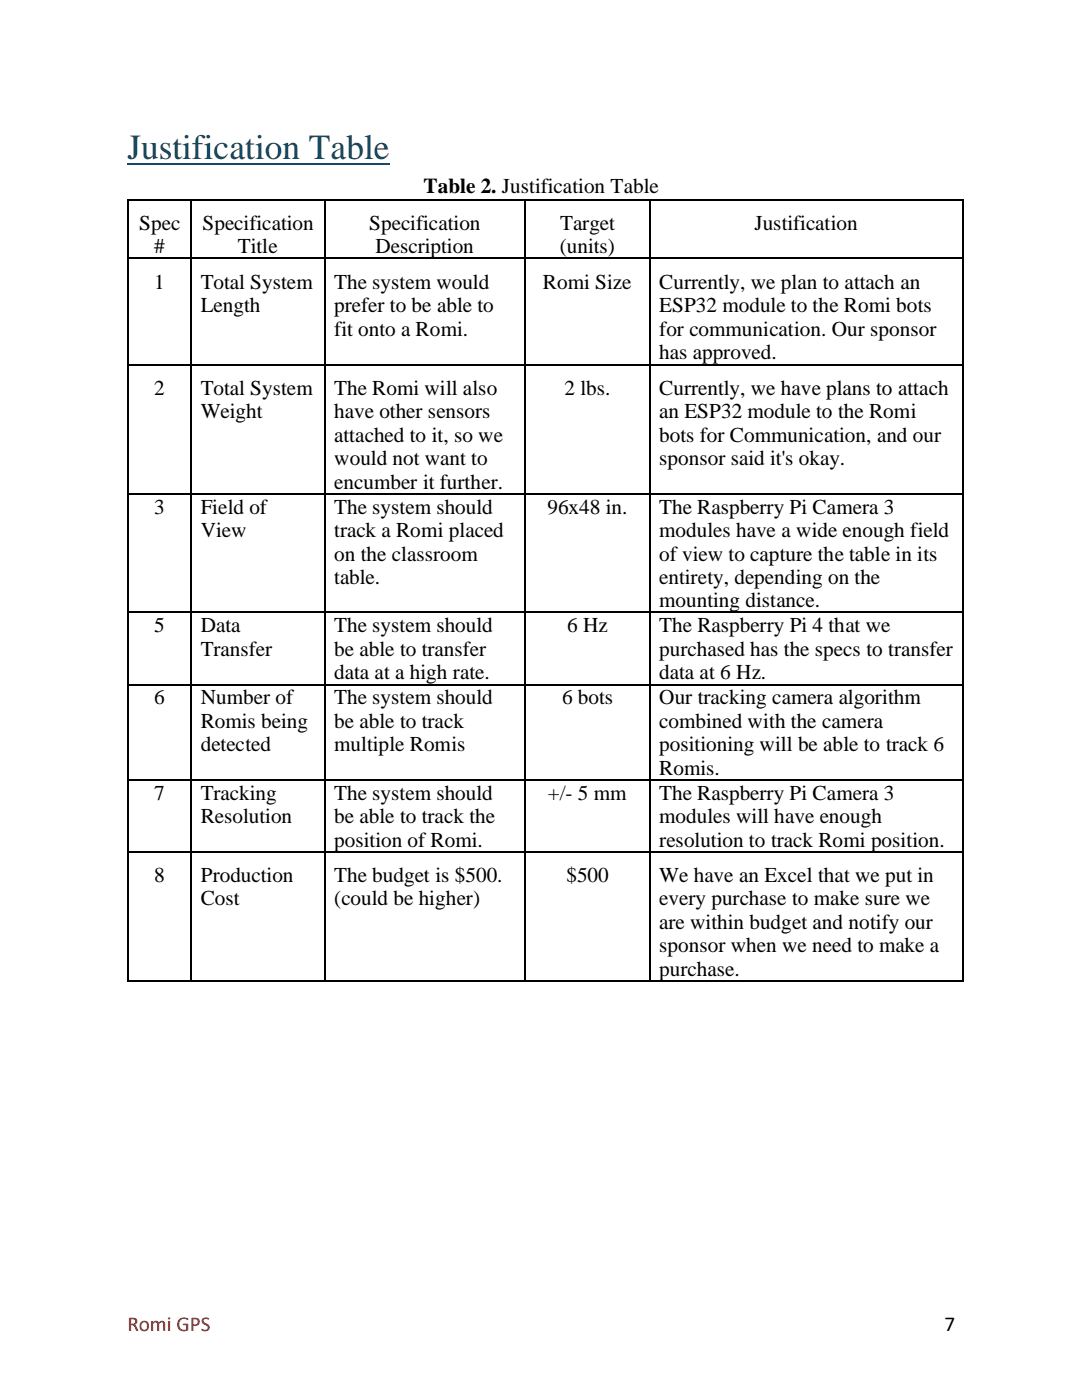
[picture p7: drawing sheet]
<svg xmlns="http://www.w3.org/2000/svg" width="216mm" height="279mm" viewBox="0 0 216 279" stroke-linecap="round" stroke-linejoin="round" font-family="sans-serif">
<defs><g id="words">
<text font-size="7.1" fill="#0f4761" x="25.4" y="31.8">Justification Table</text>
<g font-size="4.2">
<text x="84.5" y="38.5">Table 2. Justification Table</text>
<text x="27.8" y="45.9">Spec</text>
<text x="40.4" y="45.9">Specification</text>
<text x="73.7" y="45.9">Specification</text>
<text x="111.8" y="45.9">Target</text>
<text x="150.5" y="45.9">Justification</text>
<text x="30.8" y="50.6">#</text>
<text x="47.5" y="50.6">Title</text>
<text x="74.9" y="50.6">Description</text>
<text x="111.7" y="50.6">(units)</text>
<text x="30.8" y="57.6">1</text>
<text x="40.1" y="57.6">Total System</text>
<text x="66.7" y="57.6">The system would</text>
<text x="108.3" y="57.6">Romi Size</text>
<text x="131.6" y="57.6">Currently, we plan to attach an</text>
<text x="40.1" y="62.3">Length</text>
<text x="66.7" y="62.3">prefer to be able to</text>
<text x="131.6" y="62.3">ESP32 module to the Romi bots</text>
<text x="66.7" y="67">fit onto a Romi.</text>
<text x="131.6" y="67">for communication. Our sponsor</text>
<text x="131.6" y="71.7">has approved.</text>
<text x="30.8" y="78.8">2</text>
<text x="40.1" y="78.8">Total System</text>
<text x="40.1" y="83.5">Weight</text>
<text x="66.7" y="78.8">The Romi will also</text>
<text x="66.7" y="83.5">have other sensors</text>
<text x="112.7" y="78.8">2 lbs.</text>
<text x="131.6" y="78.8">Currently, we have plans to attach</text>
<text x="131.6" y="83.5">an ESP32 module to the Romi</text>
<text x="66.7" y="88.1">attached to it, so we</text>
<text x="131.6" y="88.1">bots for Communication, and our</text>
<text x="66.7" y="92.8">would not want to</text>
<text x="131.6" y="92.8">sponsor said it's okay.</text>
<text x="66.7" y="97.6">encumber it further.</text>
<text x="30.8" y="102.5">3</text>
<text x="40.1" y="102.5">Field of</text>
<text x="40.1" y="107.2">View</text>
<text x="66.7" y="102.5">The system should</text>
<text x="66.7" y="107.2">track a Romi placed</text>
<text x="109.2" y="102.5">96x48 in.</text>
<text x="131.6" y="102.5">The Raspberry Pi Camera 3</text>
<text x="131.6" y="107.2">modules have a wide enough field</text>
<text x="66.7" y="111.9">on the classroom</text>
<text x="131.6" y="111.9">of view to capture the table in its</text>
<text x="66.7" y="116.5">table.</text>
<text x="131.6" y="116.5">entirety, depending on the</text>
<text x="131.6" y="121.2">mounting distance.</text>
<text x="30.8" y="126.2">5</text>
<text x="40.1" y="126.2">Data</text>
<text x="40.1" y="130.9">Transfer</text>
<text x="66.7" y="126.2">The system should</text>
<text x="66.7" y="130.9">be able to transfer</text>
<text x="113.2" y="126.2">6 Hz</text>
<text x="131.6" y="126.2">The Raspberry Pi 4 that we</text>
<text x="131.6" y="130.9">purchased has the specs to transfer</text>
<text x="66.7" y="135.6">data at a high rate.</text>
<text x="131.6" y="135.6">data at 6 Hz.</text>
<text x="30.8" y="140.5">6</text>
<text x="40.1" y="140.5">Number of</text>
<text x="66.7" y="140.5">The system should</text>
<text x="112.1" y="140.5">6 bots</text>
<text x="131.6" y="140.5">Our tracking camera algorithm</text>
<text x="40.1" y="145.2">Romis being</text>
<text x="40.1" y="149.9">detected</text>
<text x="66.7" y="145.2">be able to track</text>
<text x="66.7" y="149.9">multiple Romis</text>
<text x="131.6" y="145.2">combined with the camera</text>
<text x="131.6" y="149.9">positioning will be able to track 6</text>
<text x="131.6" y="154.6">Romis.</text>
<text x="30.8" y="159.6">7</text>
<text x="40.1" y="159.6">Tracking</text>
<text x="66.7" y="159.6">The system should</text>
<text x="109.3" y="159.6">+/- 5 mm</text>
<text x="131.6" y="159.6">The Raspberry Pi Camera 3</text>
<text x="40.1" y="164.3">Resolution</text>
<text x="66.7" y="164.3">be able to track the</text>
<text x="131.6" y="164.3">modules will have enough</text>
<text x="66.7" y="168.9">position of Romi.</text>
<text x="131.6" y="168.9">resolution to track Romi position.</text>
<text x="30.8" y="176">8</text>
<text x="40.1" y="176">Production</text>
<text x="66.7" y="176">The budget is $500.</text>
<text x="113" y="176">$500</text>
<text x="131.6" y="176">We have an Excel that we put in</text>
<text x="40.1" y="180.7">Cost</text>
<text x="66.7" y="180.7">(could be higher)</text>
<text x="131.6" y="180.7">every purchase to make sure we</text>
<text x="131.6" y="185.4">are within budget and notify our</text>
<text x="131.6" y="190">sponsor when we need to make a</text>
<text x="131.6" y="194.8">purchase.</text>
<text x="188.5" y="265.6">7</text>
</g>
<text font-size="4.2" fill="#f00" x="25.4" y="265.6">Romi GPS</text>
</g></defs>
<path d="M25.4 32.7h52.3" fill="none" stroke="#0f4761" stroke-width=".35"/>
<g fill="#000">
<path d="M25.4 39.7h.3v.3h-.3z" fill-rule="evenodd"/>
<path d="M25.4 39.7h.3v.3h-.3z" fill-rule="evenodd"/>
<path d="M38 39.7h.3v.3h-.3z" fill-rule="evenodd"/>
<path d="M64.7 39.7h.2v.3h-.2z" fill-rule="evenodd"/>
<path d="M104.6 39.7h.3v.3h-.3z" fill-rule="evenodd"/>
<path d="M129.5 39.7h.3v.3h-.3z" fill-rule="evenodd"/>
<path d="M192 39.7h.3v.3h-.3z" fill-rule="evenodd"/>
<path d="M192 39.7h.3v.3h-.3z" fill-rule="evenodd"/>
<path d="M25.4 51.4h.3v.3h-.3z" fill-rule="evenodd"/>
<path d="M38 51.4h.3v.3h-.3z" fill-rule="evenodd"/>
<path d="M64.7 51.4h.2v.3h-.2z" fill-rule="evenodd"/>
<path d="M104.6 51.4h.3v.3h-.3z" fill-rule="evenodd"/>
<path d="M129.5 51.4h.3v.3h-.3z" fill-rule="evenodd"/>
<path d="M192 51.4h.3v.3h-.3z" fill-rule="evenodd"/>
<path d="M25.4 72.6h.3v.3h-.3z" fill-rule="evenodd"/>
<path d="M38 72.6h.3v.3h-.3z" fill-rule="evenodd"/>
<path d="M64.7 72.6h.2v.3h-.2z" fill-rule="evenodd"/>
<path d="M104.6 72.6h.3v.3h-.3z" fill-rule="evenodd"/>
<path d="M129.5 72.6h.3v.3h-.3z" fill-rule="evenodd"/>
<path d="M192 72.6h.3v.3h-.3z" fill-rule="evenodd"/>
<path d="M25.4 98.5h.3v.2h-.3z" fill-rule="evenodd"/>
<path d="M38 98.5h.3v.2h-.3z" fill-rule="evenodd"/>
<path d="M64.7 98.5h.2v.2h-.2z" fill-rule="evenodd"/>
<path d="M104.6 98.5h.3v.2h-.3z" fill-rule="evenodd"/>
<path d="M129.5 98.5h.3v.2h-.3z" fill-rule="evenodd"/>
<path d="M192 98.5h.3v.2h-.3z" fill-rule="evenodd"/>
<path d="M25.4 122.1h.3v.3h-.3z" fill-rule="evenodd"/>
<path d="M25.4 136.5h.3v.2h-.3z" fill-rule="evenodd"/>
<path d="M38 122.1h.3v.3h-.3z" fill-rule="evenodd"/>
<path d="M38 136.5h.3v.2h-.3z" fill-rule="evenodd"/>
<path d="M64.7 122.1h.2v.3h-.2z" fill-rule="evenodd"/>
<path d="M64.7 136.5h.2v.2h-.2z" fill-rule="evenodd"/>
<path d="M104.6 122.1h.3v.3h-.3z" fill-rule="evenodd"/>
<path d="M104.6 136.5h.3v.2h-.3z" fill-rule="evenodd"/>
<path d="M129.5 122.1h.3v.3h-.3z" fill-rule="evenodd"/>
<path d="M129.5 136.5h.3v.2h-.3z" fill-rule="evenodd"/>
<path d="M192 122.1h.3v.3h-.3z" fill-rule="evenodd"/>
<path d="M192 136.5h.3v.2h-.3z" fill-rule="evenodd"/>
<path d="M25.4 155.5h.3v.3h-.3z" fill-rule="evenodd"/>
<path d="M38 155.5h.3v.3h-.3z" fill-rule="evenodd"/>
<path d="M64.7 155.5h.2v.3h-.2z" fill-rule="evenodd"/>
<path d="M104.6 155.5h.3v.3h-.3z" fill-rule="evenodd"/>
<path d="M129.5 155.5h.3v.3h-.3z" fill-rule="evenodd"/>
<path d="M192 155.5h.3v.3h-.3z" fill-rule="evenodd"/>
<path d="M25.4 169.8h.3v.3h-.3z" fill-rule="evenodd"/>
<path d="M38 169.8h.3v.3h-.3z" fill-rule="evenodd"/>
<path d="M64.7 169.8h.2v.3h-.2z" fill-rule="evenodd"/>
<path d="M104.6 169.8h.3v.3h-.3z" fill-rule="evenodd"/>
<path d="M129.5 169.8h.3v.3h-.3z" fill-rule="evenodd"/>
<path d="M192 169.8h.3v.3h-.3z" fill-rule="evenodd"/>
<path d="M25.4 195.7h.3v.2h-.3z" fill-rule="evenodd"/>
<path d="M25.4 195.7h.3v.2h-.3z" fill-rule="evenodd"/>
<path d="M38 195.7h.3v.2h-.3z" fill-rule="evenodd"/>
<path d="M64.7 195.7h.2v.2h-.2z" fill-rule="evenodd"/>
<path d="M104.6 195.7h.3v.2h-.3z" fill-rule="evenodd"/>
<path d="M129.5 195.7h.3v.2h-.3z" fill-rule="evenodd"/>
<path d="M192 195.7h.3v.2h-.3z" fill-rule="evenodd"/>
<path d="M192 195.7h.3v.2h-.3z" fill-rule="evenodd"/>
</g>
<g fill="none" stroke="#000" stroke-width=".26">
<path d="M25.5 40v11.4M25.7 39.8h12.3M38.2 40v11.4M38.3 39.8h26.4M64.8 40v11.4M64.9 39.8h39.7M104.8 40v11.4M104.9 39.8h24.6M129.7 40v11.4M129.8 39.8h62.2M192.1 40v11.4M25.5 51.7v20.9"/>
<path d="M25.7 51.6h12.3M38.2 51.7v20.9M38.3 51.6h26.4M64.8 51.7v20.9M64.9 51.6h39.7M104.8 51.7v20.9M104.9 51.6h24.6M129.7 51.7v20.9M129.8 51.6h62.2M192.1 51.7v20.9M25.5 72.9v25.6M25.7 72.7h12.3"/>
<path d="M38.2 72.9v25.6M38.3 72.7h26.4M64.8 72.9v25.6M64.9 72.7h39.7M104.8 72.9v25.6M104.9 72.7h24.6M129.7 72.9v25.6M129.8 72.7h62.2M192.1 72.9v25.6M25.5 98.7v23.4M25.7 98.6h12.3M38.2 98.7v23.4"/>
<path d="M38.3 98.6h26.4M64.8 98.7v23.4M64.9 98.6h39.7M104.8 98.7v23.4M104.9 98.6h24.6M129.7 98.7v23.4M129.8 98.6h62.2M192.1 98.7v23.4M25.5 122.4v14.1M25.5 136.7v18.8M25.7 122.2h12.3M25.7 136.6h12.3"/>
<path d="M38.2 122.4v14.1M38.2 136.7v18.8M38.3 122.2h26.4M38.3 136.6h26.4M64.8 122.4v14.1M64.8 136.7v18.8M64.9 122.2h39.7M64.9 136.6h39.7M104.8 122.4v14.1M104.8 136.7v18.8M104.9 122.2h24.6M104.9 136.6h24.6"/>
<path d="M129.7 122.4v14.1M129.7 136.7v18.8M129.8 122.2h62.2M129.8 136.6h62.2M192.1 122.4v14.1M192.1 136.7v18.8M25.5 155.8v14M25.7 155.7h12.3M38.2 155.8v14M38.3 155.7h26.4M64.8 155.8v14M64.9 155.7h39.7"/>
<path d="M104.8 155.8v14M104.9 155.7h24.6M129.7 155.8v14M129.8 155.7h62.2M192.1 155.8v14M25.5 170.1v25.6M25.7 170h12.3M38.2 170.1v25.6M38.3 170h26.4M64.8 170.1v25.6M64.9 170h39.7M104.8 170.1v25.6"/>
<path d="M104.9 170h24.6M129.7 170.1v25.6M129.8 170h62.2M192.1 170.1v25.6M25.7 195.8h12.3M38.3 195.8h26.4M64.9 195.8h39.7M104.9 195.8h24.6M129.8 195.8h62.2"/>
</g>
<use href="#words"/>
</svg>
